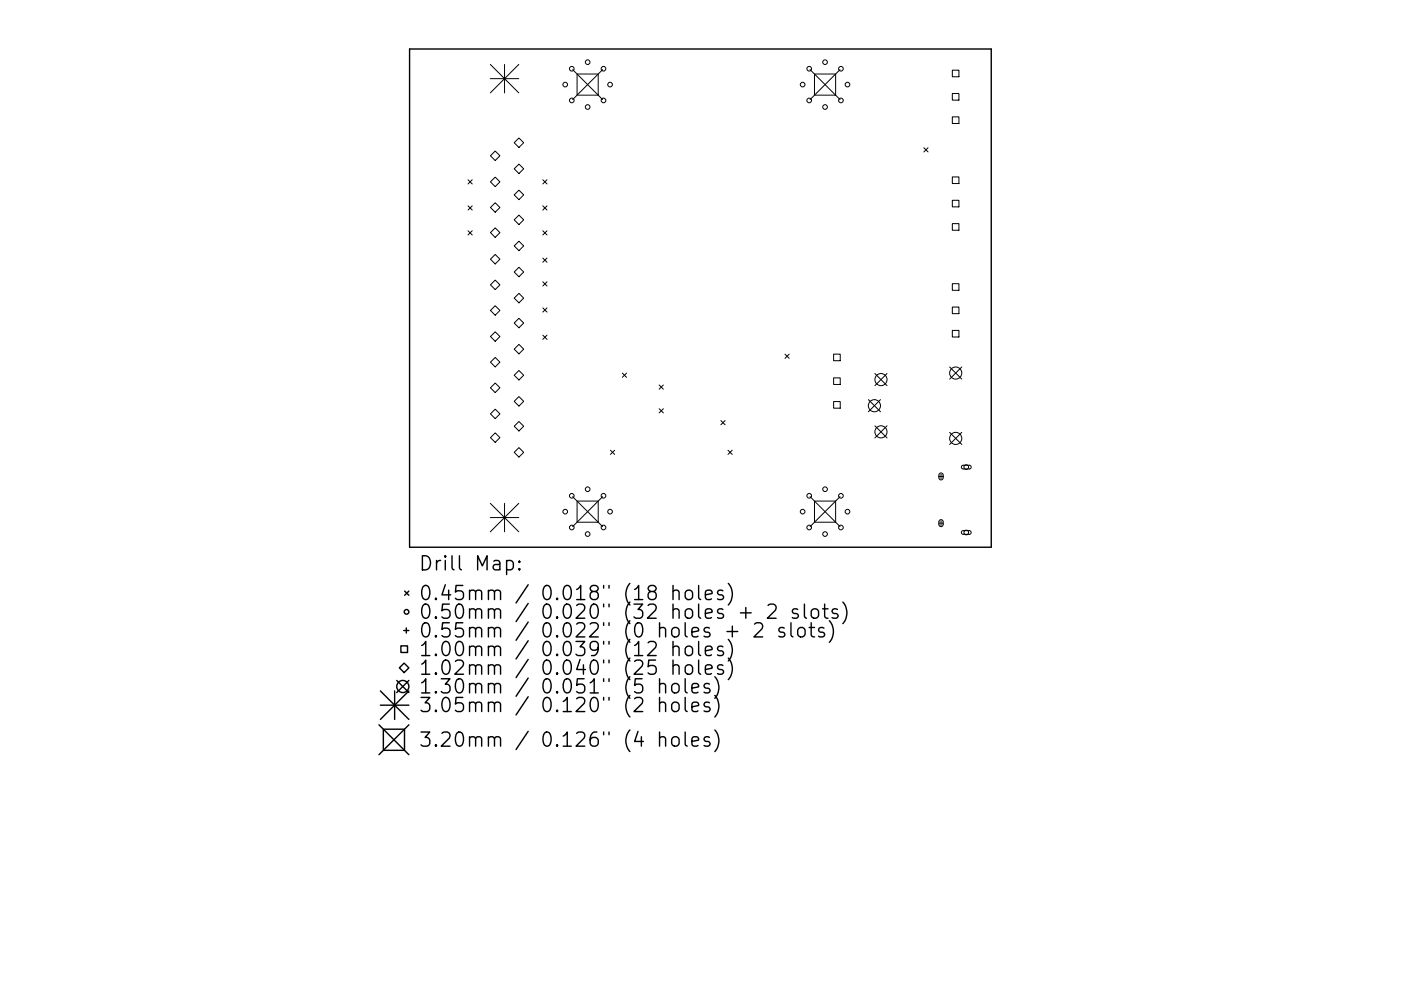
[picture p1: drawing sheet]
<svg xmlns="http://www.w3.org/2000/svg" width="297mm" height="210mm" viewBox="0 0 297 210" stroke-linecap="round" stroke-linejoin="round" font-family="sans-serif">
<defs><g id="words">
<g font-size="4.2">
<text x="88.7" y="121.1">Drill Map:</text>
<text x="88.7" y="127.4">0.45mm / 0.018&quot; (18 holes)</text>
<text x="88.7" y="131.3">0.50mm / 0.020&quot; (32 holes + 2 slots)</text>
<text x="88.7" y="135.3">0.55mm / 0.022&quot; (0 holes + 2 slots)</text>
<text x="88.7" y="139.2">1.00mm / 0.039&quot; (12 holes)</text>
<text x="88.7" y="143.2">1.02mm / 0.040&quot; (25 holes)</text>
<text x="88.7" y="147.2">1.30mm / 0.051&quot; (5 holes)</text>
<text x="88.7" y="151.1">3.05mm / 0.120&quot; (2 holes)</text>
<text x="88.7" y="158.5">3.20mm / 0.126&quot; (4 holes)</text>
</g>
</g></defs>
<g fill="none" stroke="#000" stroke-width=".3">
<path d="M86.8 10.4h123.4v105.7h-123.4zM107.4 119.1l.9-.2 .5 .6v.8l-.2 .5-.3 .1-.9-.1M110.1 119.1l.2 .1-.2 .1-.1-.1 .1-.1v.2M85 137h1.4v1.4h-1.4zM85.6 133.8h1.1M85.8 125.4l.9 .9M86.1 133.2v1.1M86.7 125.4l-.9 .9M110.1 120.6l.2 .2-.2 .1-.1-.1 .1-.2v.3M142.7 125.5a.74 .74 0 0 1 1.3 .1v1.6M142.7 137.4a.74 .74 0 0 1 1.3 .1v1.6M142.7 124.2v3"/>
<path d="M142.7 136.1v3M145.4 125.5a.81 .81 0 0 1 .8-.3 .81 .81 0 0 1 .6 .6v.8a.81 .81 0 0 1-.7 .6 .81 .81 0 0 1-.8-.6v-.8zM145.6 137.2a.81 .81 0 0 1 1.2 .5v.8a.81 .81 0 0 1-.7 .6 .81 .81 0 0 1-.8-.6v-.8zM148.1 124.2v2.6l.5 .4M148.1 136.1v2.6l.5 .4M149.6 126.2l1.4-.3-.2-.5-.8-.2-.4 .4v1.2l.1 .3 .3 .1 .8-.1M149.6 138.1l1.4-.3-.2-.6-.8-.1-.4 .4v1.2l.1 .2 .3 .2 .8-.2M153.3 125.4l-.7-.2-.5 .4 .2 .5 1 .3 .1 .2-.1 .5-.3 .1-.9-.1M153.3 137.2l-.7-.1-.5 .4 .2 .4 1 .3 .1 .3-.1 .4-.3 .2-.9-.2M154.1 134h2.3M154.4 123.8a3.4 3.4 0 0 1 0 4.6M154.4 135.7a3.4 3.4 0 0 1 0 4.5"/>
<path d="M154.4 139.6a3.4 3.4 0 0 1 0 4.6M155.3 132.8v2.3M157 130h2.3M158.1 128.9v2.3M160 132.4l.4-.3h.7a.81 .81 0 0 1 .5 1.3l-1.8 1.7h1.9M162.8 128.5l.5-.3h.7a.81 .81 0 0 1 .4 1.3l-1.7 1.7h1.9M166.3 133.3l-.7-.2-.5 .5 .2 .4 1 .3 .1 .3-.1 .4-.3 .1-.9-.1M167.7 132.1v2.6l.4 .4M169.1 129.3l-.7-.1-.4 .4 .1 .4 1 .3 .2 .3-.2 .4-.3 .2-.8-.2M169.4 133.3a.81 .81 0 0 1 1.3 .4v.9a.81 .81 0 0 1-.8 .6 .81 .81 0 0 1-.8-.6v-.9zM170.6 128.2v2.5l.4 .5M171.6 133.1h1.1"/>
<path d="M172 132.1v2.6l.1 .3 .6 .1M172.3 129.3a.81 .81 0 0 1 1.3 .4v.9a.81 .81 0 0 1-.8 .6 .81 .81 0 0 1-.8-.6v-.9zM174.4 129.2h1.2M174.7 133.3l-.7-.2-.4 .5 .1 .4 1 .3 .1 .3-.1 .4-.3 .1-.8-.1M174.8 128.2v2.5l.2 .3 .6 .2M175.8 131.7a3.4 3.4 0 0 1 0 4.6M177.6 129.3l-.8-.1-.4 .4 .2 .4 1 .3 .1 .3-.1 .4-.3 .2-.9-.2M178.7 127.7a3.4 3.4 0 0 1 0 4.6M80.3 153.8l6.4 6.3M80.6 146.6l6.1 6M80.6 149.6h6.1M81.3 154.7h4.5v4.5h-4.5z"/>
<path d="M83.7 146.6v6M84.1 144.4l2.6 2.5M84.7 141.7l1-1 1 1-1 1zM86.7 144.4l-2.6 2.5M86.7 146.6l-6.1 6M86.7 153.8l-6.4 6.3M139.8 145.3a.75 .75 0 0 1 1.3 .1v1.6M139.8 149.3a.75 .75 0 0 1 1.3 .1v1.6M139.8 156.6a.75 .75 0 0 1 1.3 .1v1.6M139.8 144v3M139.8 148v3M139.8 155.3v3"/>
<path d="M142.6 145.3a.81 .81 0 0 1 .8-.3 .81 .81 0 0 1 .6 .6v.8a.81 .81 0 0 1-.8 .6 .81 .81 0 0 1-.8-.6v-.8zM142.6 149.3a.81 .81 0 0 1 .8-.3 .81 .81 0 0 1 .6 .5v.9a.81 .81 0 0 1-.8 .6 .81 .81 0 0 1-.8-.6v-.9zM142.6 156.6a.81 .81 0 0 1 .8-.3 .81 .81 0 0 1 .6 .6v.8a.81 .81 0 0 1-.8 .6 .81 .81 0 0 1-.8-.6v-.8zM142.7 141.3a.74 .74 0 0 1 1.3 .2v1.5M142.7 140v3M145.3 144v2.6l.4 .4M145.3 148v2.5l.4 .5M145.3 155.3v2.6l.4 .4M145.4 141.3a.81 .81 0 0 1 .8-.3 .81 .81 0 0 1 .6 .6v.9a.81 .81 0 0 1-.7 .6 .81 .81 0 0 1-.8-.6v-.9zM146.7 146l1.4-.3-.1-.5-.9-.2-.4 .4v1.2l.1 .3 .3 .1 .9-.1M146.7 150l1.4-.3-.1-.6-.9-.1-.4 .4v1.1l.1 .3 .3 .2 .9-.2M146.7 157.3l1.4-.3-.1-.5-.9-.2-.4 .4v1.2l.1 .3 .3 .1 .9-.1"/>
<path d="M148.1 140v2.6l.5 .4M149.6 142l1.4-.2-.2-.6-.8-.2-.4 .5v1.1l.1 .3 .3 .1 .8-.1M150.4 145.2l-.7-.2-.4 .4 .1 .5 1 .3 .2 .2-.2 .5-.3 .1-.8-.1M150.4 149.1l-.7-.1-.4 .4 .1 .4 1 .3 .2 .3-.2 .4-.3 .2-.8-.2M150.4 156.5l-.7-.2-.4 .4 .1 .5 1 .3 .2 .2-.2 .5-.3 .1-.8-.1M151.6 143.6a3.4 3.4 0 0 1 0 4.6M151.6 147.5a3.4 3.4 0 0 1 0 4.6M151.6 154.9a3.4 3.4 0 0 1 0 4.6M153.3 141.2l-.7-.2-.5 .5 .2 .4 1 .3 .1 .3-.1 .4-.3 .1-.9-.1"/>
<circle cx="86.2" cy="129.8" r=".5"/>
<circle cx="85.4" cy="145.7" r="1.29"/>
</g>
<g fill="none" stroke="#000" stroke-width=".21">
<path d="M104 13.7l6 6M104 16.7h6M107 13.7v6M110 13.7l-6 6M121.4 14.8l6.4 6.3M122.3 15.7h4.5v4.5h-4.5zM127.8 14.8l-6.4 6.3M171.8 14.8l6.3 6.3M172.7 15.7h4.5v4.5h-4.5zM178.1 14.8l-6.3 6.3M201.9 14.9h1.4v1.4h-1.4zM201.9 19.8h1.4v1.4h-1.4z"/>
<path d="M99.2 38.1l.9 .9M100.1 38.1l-.9 .9M104 33l1-1 1 1-1 1.1zM104 38.6l1-1 1 1-1 1zM109 35.8l1-1 1 1-1 1zM110 29.3l1 1-1 1-1-1zM115.1 38.1l.9 .9M116 38.1l-.9 .9M195.9 31.3l.9 .9M196.8 31.3l-.9 .9M201.9 24.8h1.4v1.4h-1.4zM201.9 37.5h1.4v1.4h-1.4z"/>
<path d="M99.2 43.7l.9 .9M99.2 49l.9 .9M100.1 43.7l-.9 .9M100.1 49l-.9 .9M104 49.4l1-1 1 1-1 1zM104 55l1-1 1 1-1 1zM105 43l1 1-1 1-1-1zM109 41.4l1-1.1 1 1.1-1 1zM110 45.6l1 1-1 1-1-1zM110 51.2l1 1-1 1-1-1zM110 56.7l1 1-1 1-1-1zM115.1 43.7l.9 .9"/>
<path d="M115.1 49l.9 .9M115.1 54.8l.9 .8M115.1 59.8l.9 .9M116 43.7l-.9 .9M116 49l-.9 .9M116 54.8l-.9 .8M116 59.8l-.9 .9M201.9 42.5h1.4v1.4h-1.4zM201.9 47.4h1.4v1.5h-1.4zM104 60.4l1-1 1 1-1 1zM104 65.9l1-1 1 1-1 1zM104 71.4l1-1 1 1-1 1z"/>
<path d="M104 76.8l1-1 1 1-1 1zM110 62.2l1 1.1-1 1-1-1zM110 67.5l1 1-1 1-1-1zM110 73.1l1 1-1 1-1-1zM110 78.6l1 1-1 1-1-1zM115.1 65.3l.9 .9M115.1 71.1l.9 .9M116 65.3l-.9 .9M116 71.1l-.9 .9M131.9 79.2l.9 .9M132.8 79.2l-.9 .9M166.4 75.1l.9 .9"/>
<path d="M167.3 75.1l-.9 .9M176.7 75.1h1.4v1.4h-1.4zM185.5 79.2l2.6 2.6M188.1 79.2l-2.6 2.6M201.3 77.9l2.6 2.5M201.9 60.2h1.4v1.4h-1.4zM201.9 65.1h1.4v1.4h-1.4zM201.9 70.1h1.4v1.4h-1.4zM203.9 77.9l-2.6 2.5M104 82.3l1-1 1 1-1 1zM104 87.8l1-1 1 1-1 1zM104 92.8l1-1 1 1-1 1.1z"/>
<path d="M109 96l1-1 1 1-1 1zM110 84.1l1 1-1 1.1-1-1.1zM110 89.4l1 1-1 1-1-1zM129.4 95.5l.9 .9M130.3 95.5l-.9 .9M139.7 81.7l.9 .9M139.7 86.7l.9 .9M140.6 81.7l-.9 .9M140.6 86.7l-.9 .9M152.8 89.2l.9 .9M153.7 89.2l-.9 .9M154.3 95.5l.9 .9"/>
<path d="M155.2 95.5l-.9 .9M176.7 80.2h1.4v1.4h-1.4zM176.7 85.2h1.4v1.4h-1.4zM184.1 84.8l2.6 2.6M185.5 90.3l2.6 2.6M186.7 84.8l-2.6 2.6M188.1 90.3l-2.6 2.6M201.3 91.7l2.6 2.6M203.9 91.7l-2.6 2.6M203.9 98.8l1.7-.1 .2 .2 .1 .3-.3 .3h-1.4l-.4-.3zM104 106.8l6 6M104 109.8h6"/>
<path d="M107 106.8v6M110 106.8l-6 6M121.4 105.4l6.4 6.3M122.3 106.3h4.5v4.5h-4.5zM127.8 105.4l-6.4 6.3M171.8 105.4l6.3 6.3M172.7 106.3h4.5v4.5h-4.5zM178.1 105.4l-6.3 6.3M199 101.1h1.1M199 111h1.1M199.2 100.5l.4-.2 .3 .3v.9l-.2 .3h-.4l-.2-.3zM199.2 110.4l.4-.1 .3 .2v.9l-.2 .3h-.4l-.2-.3z"/>
<path d="M199.5 100.5v1.1M199.5 110.4v1.1M203.9 112.7l1.7-.1 .2 .1 .1 .3-.3 .4h-1.4l-.4-.3z"/>
<circle cx="119.8" cy="17.9" r=".5"/>
<circle cx="121.2" cy="14.6" r=".5"/>
<circle cx="124.6" cy="13.2" r=".5"/>
<circle cx="128" cy="14.6" r=".5"/>
<circle cx="129.3" cy="17.9" r=".5"/>
<circle cx="170.2" cy="17.9" r=".5"/>
<circle cx="171.6" cy="14.6" r=".5"/>
<circle cx="174.9" cy="13.2" r=".5"/>
<circle cx="178.3" cy="14.6" r=".5"/>
<circle cx="179.7" cy="17.9" r=".5"/>
<circle cx="121.2" cy="21.3" r=".5"/>
<circle cx="124.6" cy="22.7" r=".5"/>
<circle cx="128" cy="21.3" r=".5"/>
<circle cx="171.6" cy="21.3" r=".5"/>
<circle cx="174.9" cy="22.7" r=".5"/>
<circle cx="178.3" cy="21.3" r=".5"/>
<circle cx="202.6" cy="79.1" r="1.29"/>
<circle cx="185.4" cy="86.1" r="1.29"/>
<circle cx="186.8" cy="91.6" r="1.29"/>
<circle cx="186.8" cy="80.5" r="1.29"/>
<circle cx="202.6" cy="93" r="1.29"/>
<circle cx="204.9" cy="99.1" r=".5"/>
<circle cx="119.8" cy="108.6" r=".5"/>
<circle cx="121.2" cy="111.9" r=".5"/>
<circle cx="121.2" cy="105.2" r=".5"/>
<circle cx="124.6" cy="103.8" r=".5"/>
<circle cx="124.6" cy="113.3" r=".5"/>
<circle cx="128" cy="111.9" r=".5"/>
<circle cx="128" cy="105.2" r=".5"/>
<circle cx="129.3" cy="108.6" r=".5"/>
<circle cx="170.2" cy="108.6" r=".5"/>
<circle cx="171.6" cy="111.9" r=".5"/>
<circle cx="171.6" cy="105.2" r=".5"/>
<circle cx="174.9" cy="103.8" r=".5"/>
<circle cx="174.9" cy="113.3" r=".5"/>
<circle cx="178.3" cy="111.9" r=".5"/>
<circle cx="178.3" cy="105.2" r=".5"/>
<circle cx="179.7" cy="108.6" r=".5"/>
<circle cx="204.9" cy="113" r=".5"/>
</g>
<use href="#words"/>
</svg>
